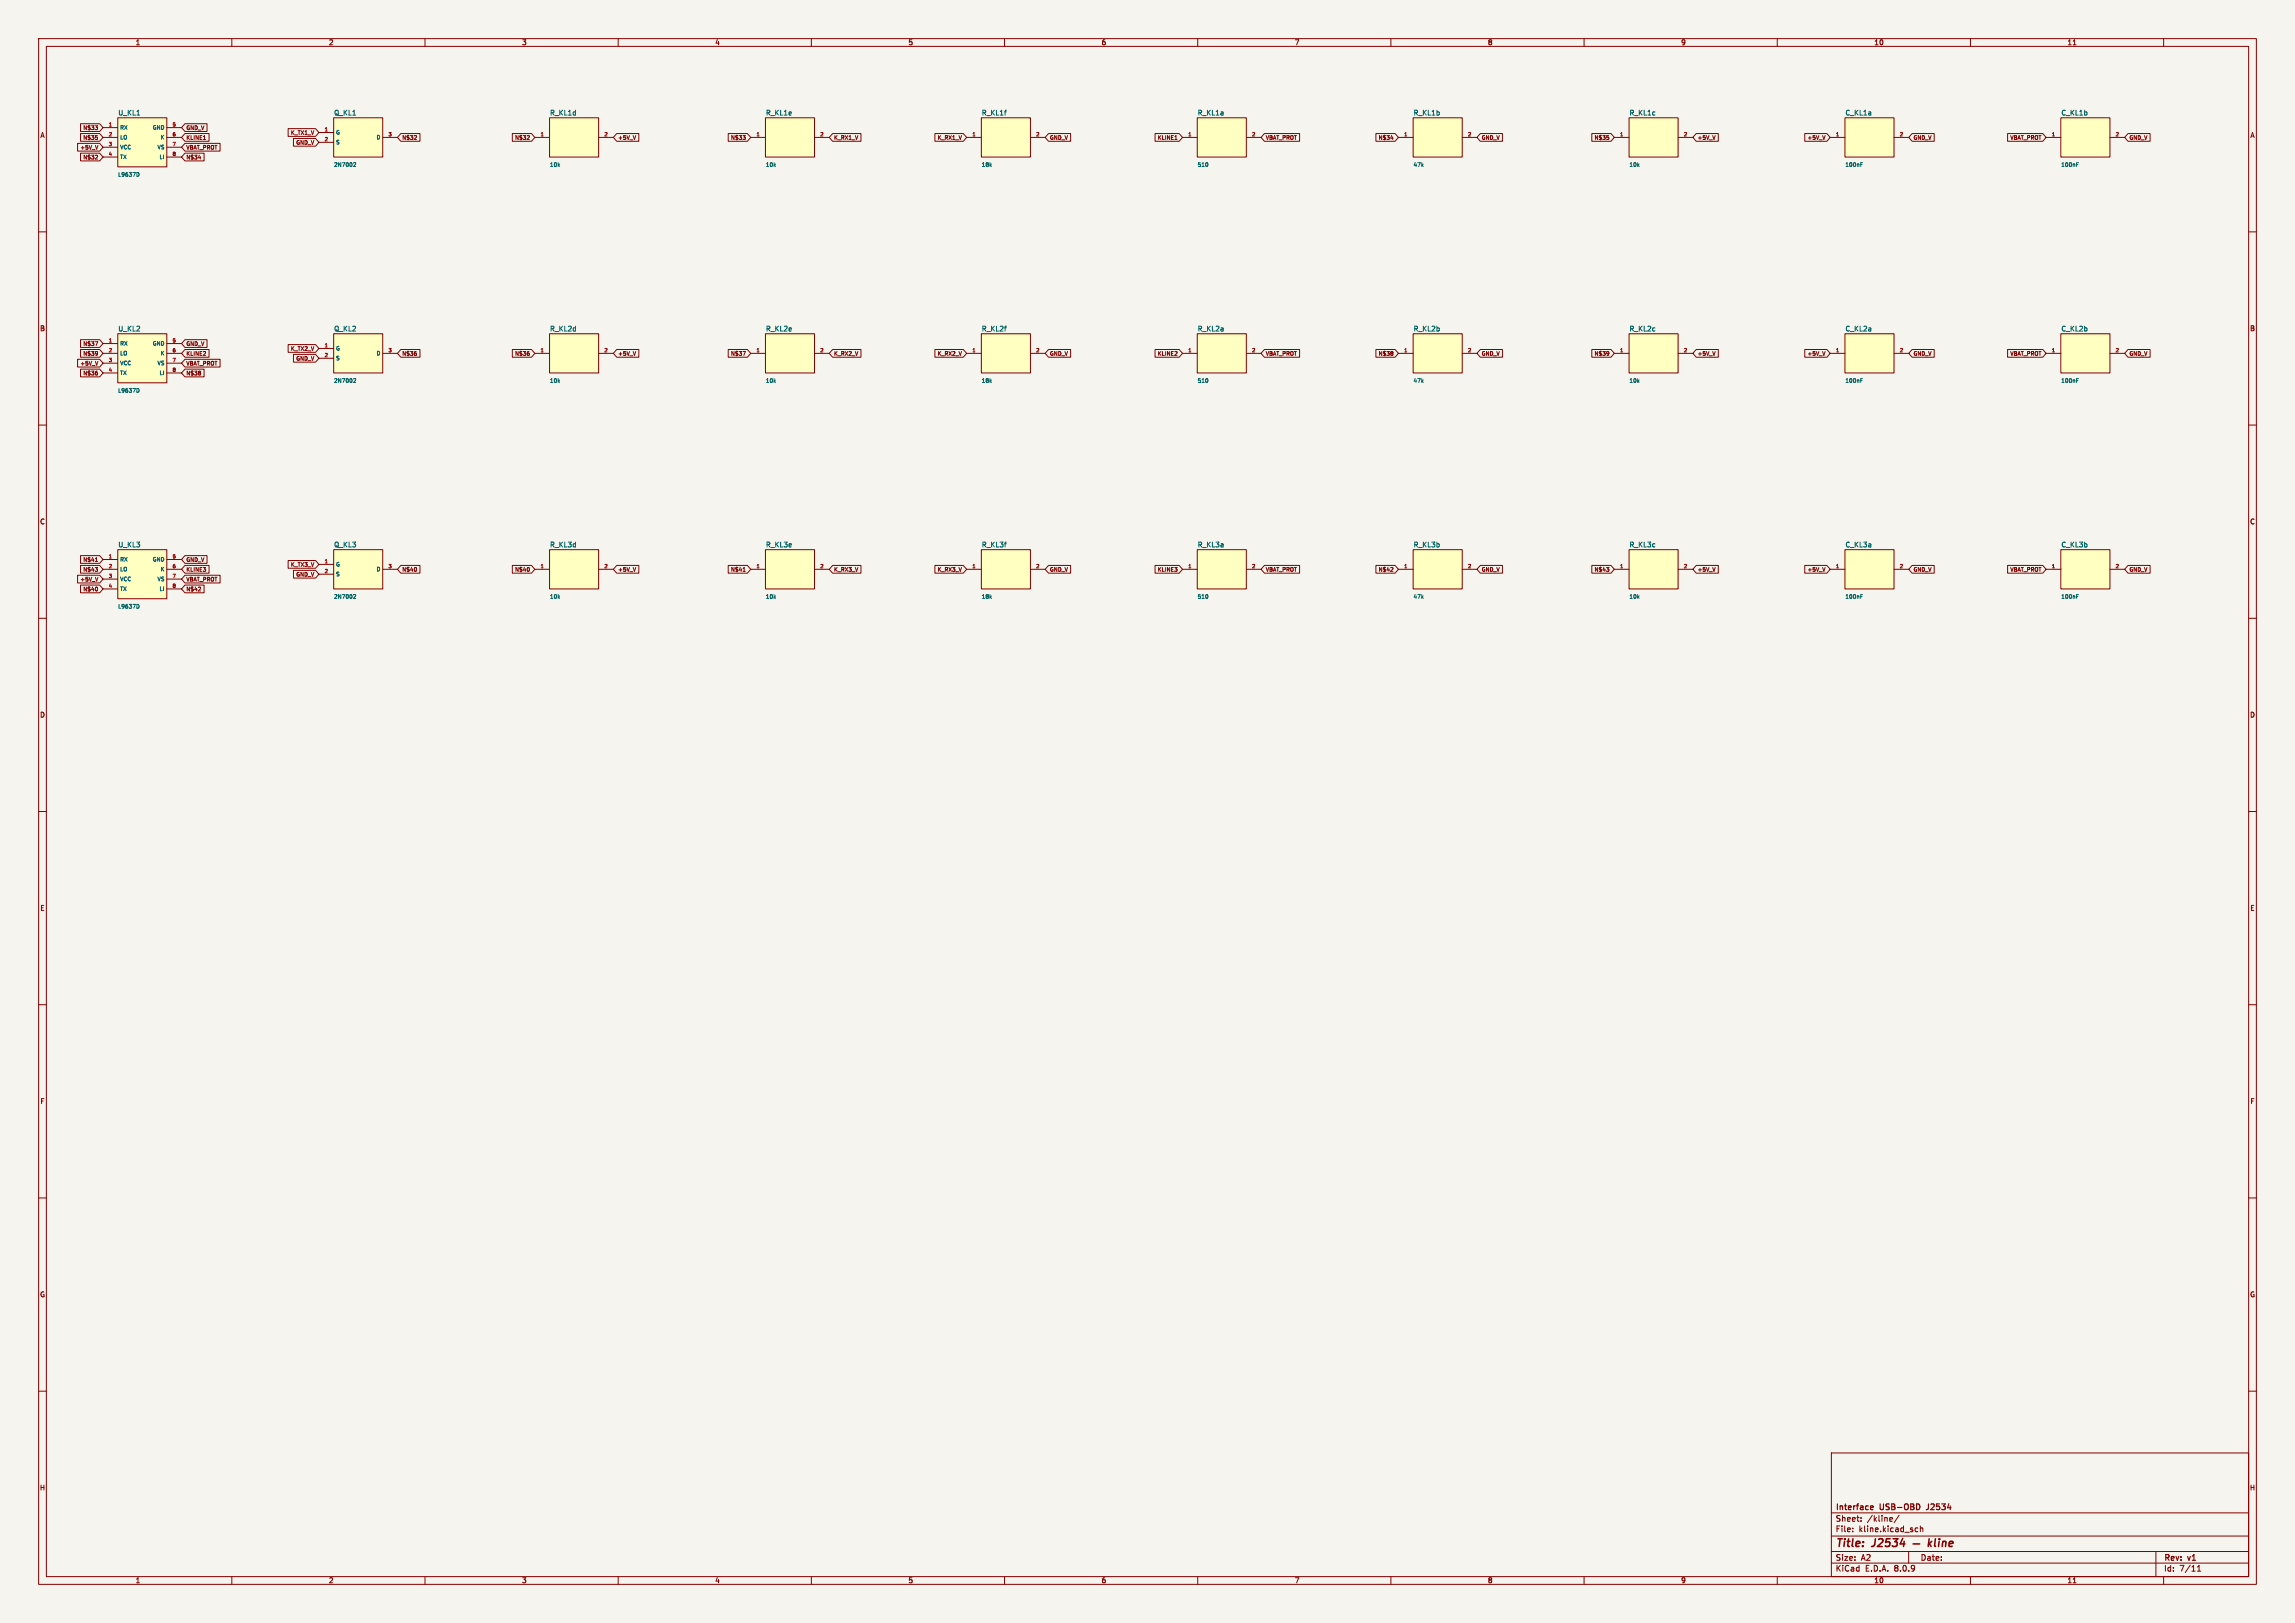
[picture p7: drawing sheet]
<svg xmlns="http://www.w3.org/2000/svg" width="594mm" height="420mm" viewBox="0 0 594 420" stroke-linecap="round" stroke-linejoin="round" font-family="sans-serif">
<defs><g id="words">
<g font-size="2.8" fill="#840000">
<text x="475" y="400.9">Title:</text>
<text x="484.7" y="400.9">J2534</text>
</g>
<g font-size="2.1" fill="#840000">
<text x="475" y="394">Sheet:</text>
<text x="475" y="391.2">Interface</text>
<text x="483.2" y="394">/kline/</text>
<text x="486.7" y="391.2">USB-OBD</text>
<text x="499.3" y="391.2">J2534</text>
<text x="475" y="396.7">File:</text>
<text x="481.1" y="396.7">kline.kicad_sch</text>
<text x="475" y="406.9">KiCad</text>
<text x="475" y="404.1">Size:</text>
<text x="481.7" y="404.1">A2</text>
<text x="482.7" y="406.9">E.D.A.</text>
<text x="490.3" y="406.9">8.0.9</text>
<text x="497" y="404.1">Date:</text>
<text x="560" y="404.3">Rev:</text>
<text x="560" y="406.9">Id:</text>
<text x="564.1" y="406.9">7/11</text>
<text x="566.4" y="404.3">v1</text>
</g>
<g font-size="1.8" fill="#840000">
<text x="35" y="11.9">1</text>
<text x="85" y="11.9">2</text>
<text x="135" y="11.9">3</text>
<text x="185" y="11.9">4</text>
<text x="235" y="11.9">5</text>
<text x="285" y="11.9">6</text>
<text x="335" y="11.9">7</text>
<text x="385" y="11.9">8</text>
<text x="435" y="11.9">9</text>
<text x="485" y="11.9">10</text>
<text x="535" y="11.9">11</text>
<text x="10.3" y="35.9">A</text>
<text x="582.3" y="35.9">A</text>
<text x="10.3" y="85.9">B</text>
<text x="582.3" y="85.9">B</text>
<text x="10.3" y="135.9">C</text>
<text x="582.3" y="135.9">C</text>
<text x="10.3" y="185.9">D</text>
<text x="582.3" y="185.9">D</text>
<text x="10.3" y="235.9">E</text>
<text x="582.3" y="235.9">E</text>
<text x="10.3" y="285.9">F</text>
<text x="582.3" y="285.9">F</text>
<text x="10.3" y="335.9">G</text>
<text x="582.3" y="335.9">G</text>
<text x="10.2" y="385.9">H</text>
<text x="582.2" y="385.9">H</text>
<text x="35" y="409.9">1</text>
<text x="85" y="409.9">2</text>
<text x="135" y="409.9">3</text>
<text x="185" y="409.9">4</text>
<text x="235" y="409.9">5</text>
<text x="285" y="409.9">6</text>
<text x="335" y="409.9">7</text>
<text x="385" y="409.9">8</text>
<text x="435" y="409.9">9</text>
<text x="485" y="409.9">10</text>
<text x="535" y="409.9">11</text>
</g>
<g font-size="1.8" fill="#006464">
<text x="30.5" y="30.1">U_KL1</text>
<text x="86.4" y="30.1">Q_KL1</text>
<text x="142.2" y="30.1">R_KL1d</text>
<text x="198.1" y="30.1">R_KL1e</text>
<text x="254" y="30.1">R_KL1f</text>
<text x="309.9" y="30.1">R_KL1a</text>
<text x="365.8" y="30.1">R_KL1b</text>
<text x="421.6" y="30.1">R_KL1c</text>
<text x="477.5" y="30.1">C_KL1a</text>
<text x="533.4" y="30.1">C_KL1b</text>
<text x="30.5" y="86">U_KL2</text>
<text x="86.4" y="86">Q_KL2</text>
<text x="142.2" y="86">R_KL2d</text>
<text x="198.1" y="86">R_KL2e</text>
<text x="254" y="86">R_KL2f</text>
<text x="309.9" y="86">R_KL2a</text>
<text x="365.8" y="86">R_KL2b</text>
<text x="421.6" y="86">R_KL2c</text>
<text x="477.5" y="86">C_KL2a</text>
<text x="533.4" y="86">C_KL2b</text>
<text x="30.5" y="141.8">U_KL3</text>
<text x="86.4" y="141.8">Q_KL3</text>
<text x="142.2" y="141.8">R_KL3d</text>
<text x="198.1" y="141.8">R_KL3e</text>
<text x="254" y="141.8">R_KL3f</text>
<text x="309.9" y="141.8">R_KL3a</text>
<text x="365.8" y="141.8">R_KL3b</text>
<text x="421.6" y="141.8">R_KL3c</text>
<text x="477.5" y="141.8">C_KL3a</text>
<text x="533.4" y="141.8">C_KL3b</text>
</g>
<g font-size="1.4" fill="#840000">
<text x="21.4" y="33.8">N$33</text>
<text x="48.1" y="33.8">GND_V</text>
<text x="75.1" y="35.1">K_TX1_V</text>
<text x="20.6" y="38.9">+5V_V</text>
<text x="21.4" y="36.4">N$35</text>
<text x="21.4" y="41.4">N$32</text>
<text x="48.1" y="41.4">N$34</text>
<text x="48.1" y="36.4">KLINE1</text>
<text x="48.1" y="38.9">VBAT_PROT</text>
<text x="76.5" y="37.6">GND_V</text>
<text x="104" y="36.4">N$32</text>
<text x="133.1" y="36.4">N$32</text>
<text x="159.9" y="36.4">+5V_V</text>
<text x="189" y="36.4">N$33</text>
<text x="215.8" y="36.4">K_RX1_V</text>
<text x="242.5" y="36.4">K_RX1_V</text>
<text x="271.6" y="36.4">GND_V</text>
<text x="299.5" y="36.4">KLINE1</text>
<text x="327.5" y="36.4">VBAT_PROT</text>
<text x="356.7" y="36.4">N$34</text>
<text x="383.4" y="36.4">GND_V</text>
<text x="412.5" y="36.4">N$35</text>
<text x="439.3" y="36.4">+5V_V</text>
<text x="467.7" y="36.4">+5V_V</text>
<text x="495.2" y="36.4">GND_V</text>
<text x="520.2" y="36.4">VBAT_PROT</text>
<text x="551" y="36.4">GND_V</text>
<text x="21.4" y="89.7">N$37</text>
<text x="48.1" y="89.7">GND_V</text>
<text x="20.6" y="94.8">+5V_V</text>
<text x="21.4" y="92.2">N$39</text>
<text x="48.1" y="94.8">VBAT_PROT</text>
<text x="48.1" y="92.2">KLINE2</text>
<text x="75.1" y="91">K_TX2_V</text>
<text x="76.5" y="93.5">GND_V</text>
<text x="104" y="92.2">N$36</text>
<text x="133.1" y="92.2">N$36</text>
<text x="159.9" y="92.2">+5V_V</text>
<text x="189" y="92.2">N$37</text>
<text x="215.8" y="92.2">K_RX2_V</text>
<text x="242.5" y="92.2">K_RX2_V</text>
<text x="271.6" y="92.2">GND_V</text>
<text x="299.5" y="92.2">KLINE2</text>
<text x="327.5" y="92.2">VBAT_PROT</text>
<text x="356.7" y="92.2">N$38</text>
<text x="383.4" y="92.2">GND_V</text>
<text x="412.5" y="92.2">N$39</text>
<text x="439.3" y="92.2">+5V_V</text>
<text x="467.7" y="92.2">+5V_V</text>
<text x="495.2" y="92.2">GND_V</text>
<text x="520.2" y="92.2">VBAT_PROT</text>
<text x="551" y="92.2">GND_V</text>
<text x="21.4" y="97.3">N$36</text>
<text x="48.1" y="97.3">N$38</text>
<text x="21.4" y="148.1">N$43</text>
<text x="21.4" y="145.6">N$41</text>
<text x="48.1" y="148.1">KLINE3</text>
<text x="48.1" y="145.6">GND_V</text>
<text x="75.1" y="146.9">K_TX3_V</text>
<text x="76.5" y="149.4">GND_V</text>
<text x="104" y="148.1">N$40</text>
<text x="133.1" y="148.1">N$40</text>
<text x="159.9" y="148.1">+5V_V</text>
<text x="189" y="148.1">N$41</text>
<text x="215.8" y="148.1">K_RX3_V</text>
<text x="242.5" y="148.1">K_RX3_V</text>
<text x="271.6" y="148.1">GND_V</text>
<text x="299.5" y="148.1">KLINE3</text>
<text x="327.5" y="148.1">VBAT_PROT</text>
<text x="356.7" y="148.1">N$42</text>
<text x="383.4" y="148.1">GND_V</text>
<text x="412.5" y="148.1">N$43</text>
<text x="439.3" y="148.1">+5V_V</text>
<text x="467.7" y="148.1">+5V_V</text>
<text x="495.2" y="148.1">GND_V</text>
<text x="520.2" y="148.1">VBAT_PROT</text>
<text x="551" y="148.1">GND_V</text>
<text x="20.6" y="150.7">+5V_V</text>
<text x="21.4" y="153.2">N$40</text>
<text x="48.1" y="150.7">VBAT_PROT</text>
<text x="48.1" y="153.2">N$42</text>
</g>
<g font-size="1.4" fill="#006464">
<text x="31" y="33.7">RX</text>
<text x="39.4" y="33.7">GND</text>
<text x="86.9" y="35">G</text>
<text x="31" y="36.3">LO</text>
<text x="31" y="38.8">VCC</text>
<text x="31" y="41.4">TX</text>
<text x="40.6" y="38.8">VS</text>
<text x="41.1" y="41.4">LI</text>
<text x="41.4" y="36.3">K</text>
<text x="86.9" y="37.6">S</text>
<text x="97.3" y="36.3">D</text>
<text x="30.4" y="45.9">L9637D</text>
<text x="86.3" y="43.4">2N7002</text>
<text x="142.2" y="43.4">10k</text>
<text x="198.1" y="43.4">10k</text>
<text x="254" y="43.4">18k</text>
<text x="309.8" y="43.4">510</text>
<text x="365.7" y="43.4">47k</text>
<text x="421.6" y="43.4">10k</text>
<text x="477.5" y="43.4">100nF</text>
<text x="533.4" y="43.4">100nF</text>
<text x="31" y="89.6">RX</text>
<text x="39.4" y="89.6">GND</text>
<text x="31" y="92.2">LO</text>
<text x="31" y="94.7">VCC</text>
<text x="40.6" y="94.7">VS</text>
<text x="41.4" y="92.2">K</text>
<text x="86.9" y="90.9">G</text>
<text x="86.9" y="93.4">S</text>
<text x="97.3" y="92.2">D</text>
<text x="30.4" y="101.8">L9637D</text>
<text x="31" y="97.2">TX</text>
<text x="41.1" y="97.2">LI</text>
<text x="86.3" y="99.2">2N7002</text>
<text x="142.2" y="99.2">10k</text>
<text x="198.1" y="99.2">10k</text>
<text x="254" y="99.2">18k</text>
<text x="309.8" y="99.2">510</text>
<text x="365.7" y="99.2">47k</text>
<text x="421.6" y="99.2">10k</text>
<text x="477.5" y="99.2">100nF</text>
<text x="533.4" y="99.2">100nF</text>
<text x="31" y="145.5">RX</text>
<text x="31" y="148">LO</text>
<text x="39.4" y="145.5">GND</text>
<text x="41.4" y="148">K</text>
<text x="86.9" y="146.8">G</text>
<text x="86.9" y="149.3">S</text>
<text x="97.3" y="148">D</text>
<text x="31" y="150.6">VCC</text>
<text x="31" y="153.1">TX</text>
<text x="40.6" y="150.6">VS</text>
<text x="41.1" y="153.1">LI</text>
<text x="86.3" y="155.1">2N7002</text>
<text x="142.2" y="155.1">10k</text>
<text x="198.1" y="155.1">10k</text>
<text x="254" y="155.1">18k</text>
<text x="309.8" y="155.1">510</text>
<text x="365.7" y="155.1">47k</text>
<text x="421.6" y="155.1">10k</text>
<text x="477.5" y="155.1">100nF</text>
<text x="533.4" y="155.1">100nF</text>
<text x="30.4" y="157.7">L9637D</text>
</g>
<g font-size="1.3" fill="#a90000">
<text x="28" y="32.8">1</text>
<text x="28" y="35.3">2</text>
<text x="44.5" y="32.8">5</text>
<text x="44.5" y="35.3">6</text>
<text x="83.9" y="34">1</text>
<text x="100.4" y="35.3">3</text>
<text x="139.8" y="35.3">1</text>
<text x="156.3" y="35.3">2</text>
<text x="195.6" y="35.3">1</text>
<text x="212.2" y="35.3">2</text>
<text x="251.5" y="35.3">1</text>
<text x="268" y="35.3">2</text>
<text x="307.4" y="35.3">1</text>
<text x="323.9" y="35.3">2</text>
<text x="363.3" y="35.3">1</text>
<text x="379.8" y="35.3">2</text>
<text x="419.2" y="35.3">1</text>
<text x="435.7" y="35.3">2</text>
<text x="475" y="35.3">1</text>
<text x="491.6" y="35.3">2</text>
<text x="530.9" y="35.3">1</text>
<text x="547.4" y="35.3">2</text>
<text x="28" y="37.8">3</text>
<text x="28" y="40.4">4</text>
<text x="44.5" y="37.8">7</text>
<text x="44.5" y="40.4">8</text>
<text x="83.9" y="36.6">2</text>
<text x="28" y="88.6">1</text>
<text x="44.5" y="88.6">5</text>
<text x="83.9" y="89.9">1</text>
<text x="28" y="91.2">2</text>
<text x="28" y="93.7">3</text>
<text x="44.5" y="91.2">6</text>
<text x="44.5" y="93.7">7</text>
<text x="83.9" y="92.5">2</text>
<text x="100.4" y="91.2">3</text>
<text x="139.8" y="91.2">1</text>
<text x="156.3" y="91.2">2</text>
<text x="195.6" y="91.2">1</text>
<text x="212.2" y="91.2">2</text>
<text x="251.5" y="91.2">1</text>
<text x="268" y="91.2">2</text>
<text x="307.4" y="91.2">1</text>
<text x="323.9" y="91.2">2</text>
<text x="363.3" y="91.2">1</text>
<text x="379.8" y="91.2">2</text>
<text x="419.2" y="91.2">1</text>
<text x="435.7" y="91.2">2</text>
<text x="475" y="91.2">1</text>
<text x="491.6" y="91.2">2</text>
<text x="530.9" y="91.2">1</text>
<text x="547.4" y="91.2">2</text>
<text x="28" y="96.3">4</text>
<text x="44.5" y="96.3">8</text>
<text x="28" y="144.5">1</text>
<text x="28" y="147.1">2</text>
<text x="28" y="149.6">3</text>
<text x="44.5" y="144.5">5</text>
<text x="44.5" y="147.1">6</text>
<text x="44.5" y="149.6">7</text>
<text x="83.9" y="145.8">1</text>
<text x="83.9" y="148.3">2</text>
<text x="100.4" y="147.1">3</text>
<text x="139.8" y="147.1">1</text>
<text x="156.3" y="147.1">2</text>
<text x="195.6" y="147.1">1</text>
<text x="212.2" y="147.1">2</text>
<text x="251.5" y="147.1">1</text>
<text x="268" y="147.1">2</text>
<text x="307.4" y="147.1">1</text>
<text x="323.9" y="147.1">2</text>
<text x="363.3" y="147.1">1</text>
<text x="379.8" y="147.1">2</text>
<text x="419.2" y="147.1">1</text>
<text x="435.7" y="147.1">2</text>
<text x="475" y="147.1">1</text>
<text x="491.6" y="147.1">2</text>
<text x="530.9" y="147.1">1</text>
<text x="547.4" y="147.1">2</text>
<text x="28" y="152.1">4</text>
<text x="44.5" y="152.1">8</text>
</g>
</g></defs>
<path d="M0 0h594v420h-594z" fill="#f5f4ef" stroke="#f5f4ef" stroke-width=".26"/>
<g fill="none" stroke="#840000" stroke-width=".26">
<path d="M10 10h574v400h-574zM12 12h570v396h-570zM60 10v2M110 10v2M160 10v2M210 10v2M260 10v2M310 10v2M360 10v2M410 10v2M460 10v2M510 10v2"/>
<path d="M536.6 11.6h.7M560 10v2M10 60h2M582 60h2M10 110h2M582 110h2M10 160h2M582 160h2M10 210h2M582 210h2M10 260h2M582 260h2"/>
<path d="M10 310h2M582 310h2M10 360h2M474 376h108v32h-108zM582 360h2M474 397.5h108M474 391.5h108M479.5 396.2v.2M479.5 395.4v.2M481.7 393.5v.2M481.7 392.7v.2M489.3 392.7h.4l.1 .3-.7 .2"/>
<path d="M489.7 393.6l-.4 .1M491.5 392.1l-1.3 1.9M495.8 396.3h.6M495.8 395.4h.6M497 395.5l.6-.1 .1 1M497 394.9v1.5M60 408v2M110 408v2M160 408v2M210 408v2M260 408v2M310 408v2"/>
<path d="M360 408v2M410 408v2M460 408v2M474 404.5h108M474 401.5h108M494 401.5v3M510 408v2M536.6 409.6h.7M558 401.5v6.5M560 408v2M568.7 406.6h.9M568.7 405.5l.5-.4v1.5"/>
</g>
<path d="M495.1 399.5h1.8M499.3 398.2l-.2 2M499.4 399.4l.4 .8M500 398.9l-.9 .7M500.9 398.2l-.2 1.7 .3 .3M501.9 398.9l-.2 1.3M502 398.2v.2M502.8 399.1l.3-.2 .5 .1-.1 1.2M502.9 398.9l-.2 1.3M504.5 399.5l1-.2-.1-.3h-.8l-.2 .9 .3 .3 .6-.1" fill="none" stroke="#840000" stroke-width=".4"/>
<path d="M484.3 389.7h.5v.3l-.7 .2M484.8 390.6l-.5 .1M498.6 390.7h.1" fill="none" stroke="#840000" stroke-width=".3"/>
<path d="M86.4 30.5h12.7v10.1h-12.7z" fill="#ffffc2"/>
<path d="M82.5 34.3h3.9M82.5 36.8h3.9M86.4 30.5h12.7v10.1h-12.7zM99.1 35.6h3.8" fill="none" stroke="#840000" stroke-width=".26"/>
<path d="M91.5 42.1h.4l.2 .3-.7 .7h.7" fill="none" stroke="#006464" stroke-width=".26"/>
<path d="M421.6 86.4h12.7v10.1h-12.7z" fill="#ffffc2"/>
<path d="M417.8 91.4h3.8M421.6 86.4h12.7v10.1h-12.7zM434.3 91.4h3.8" fill="none" stroke="#840000" stroke-width=".26"/>
<path d="M477.5 86.4h12.7v10.1h-12.7z" fill="#ffffc2"/>
<path d="M473.7 91.4h3.8M477.5 86.4h12.7v10.1h-12.7zM490.2 91.4h3.8" fill="none" stroke="#840000" stroke-width=".26"/>
<path d="M481.6 98.5h.3M481.6 98h.5" fill="none" stroke="#006464" stroke-width=".26"/>
<path d="M309.9 142.2h12.7v10.2h-12.7z" fill="#ffffc2"/>
<path d="M306.1 147.3h3.8M309.9 142.2h12.7v10.2h-12.7zM322.6 147.3h3.8" fill="none" stroke="#840000" stroke-width=".26"/>
<path d="M312.6 154v.7" fill="none" stroke="#006464" stroke-width=".26"/>
<path d="M30.5 86.4h12.7v12.7h-12.7z" fill="#ffffc2"/>
<path d="M26.7 88.9h3.8M26.7 91.4h3.8M26.7 94h3.8M26.7 96.5h3.8M30.5 86.4h12.7v12.7h-12.7zM43.2 88.9h3.8M43.2 91.4h3.8M43.2 94h3.8M43.2 96.5h3.8" fill="none" stroke="#840000" stroke-width=".26"/>
<path d="M35.7 100.5a.54 .54 0 0 1 .3 .5 .54 .54 0 0 1-.3 .5" fill="none" stroke="#006464" stroke-width=".26"/>
<path d="M365.8 86.4h12.7v10.1h-12.7z" fill="#ffffc2"/>
<path d="M361.9 91.4h3.9M365.8 86.4h12.7v10.1h-12.7zM378.5 91.4h3.8" fill="none" stroke="#840000" stroke-width=".26"/>
<path d="M421.6 142.2h12.7v10.2h-12.7z" fill="#ffffc2"/>
<path d="M417.8 147.3h3.8M421.6 142.2h12.7v10.2h-12.7zM434.3 147.3h3.8" fill="none" stroke="#840000" stroke-width=".26"/>
<path d="M86.4 86.4h12.7v10.1h-12.7z" fill="#ffffc2"/>
<path d="M82.5 90.2h3.9M82.5 92.7h3.9M86.4 86.4h12.7v10.1h-12.7zM99.1 91.4h3.8" fill="none" stroke="#840000" stroke-width=".26"/>
<path d="M91.5 98h.4l.2 .3-.7 .7h.7" fill="none" stroke="#006464" stroke-width=".26"/>
<path d="M365.8 30.5h12.7v10.1h-12.7z" fill="#ffffc2"/>
<path d="M361.9 35.6h3.9M365.8 30.5h12.7v10.1h-12.7zM378.5 35.6h3.8" fill="none" stroke="#840000" stroke-width=".26"/>
<path d="M142.2 86.4h12.7v10.1h-12.7z" fill="#ffffc2"/>
<path d="M138.4 91.4h3.8M142.2 86.4h12.7v10.1h-12.7zM154.9 91.4h3.8" fill="none" stroke="#840000" stroke-width=".26"/>
<path d="M254 142.2h12.7v10.2h-12.7z" fill="#ffffc2"/>
<path d="M250.2 147.3h3.8M254 142.2h12.7v10.2h-12.7zM266.7 147.3h3.8" fill="none" stroke="#840000" stroke-width=".26"/>
<path d="M142.2 30.5h12.7v10.1h-12.7z" fill="#ffffc2"/>
<path d="M138.4 35.6h3.8M142.2 30.5h12.7v10.1h-12.7zM154.9 35.6h3.8" fill="none" stroke="#840000" stroke-width=".26"/>
<path d="M198.1 86.4h12.7v10.1h-12.7z" fill="#ffffc2"/>
<path d="M194.3 91.4h3.8M198.1 86.4h12.7v10.1h-12.7zM210.8 91.4h3.8" fill="none" stroke="#840000" stroke-width=".26"/>
<path d="M309.9 86.4h12.7v10.1h-12.7z" fill="#ffffc2"/>
<path d="M306.1 91.4h3.8M309.9 86.4h12.7v10.1h-12.7zM322.6 91.4h3.8" fill="none" stroke="#840000" stroke-width=".26"/>
<path d="M312.6 98.2v.6" fill="none" stroke="#006464" stroke-width=".26"/>
<path d="M309.9 30.5h12.7v10.1h-12.7z" fill="#ffffc2"/>
<path d="M306.1 35.6h3.8M309.9 30.5h12.7v10.1h-12.7zM322.6 35.6h3.8" fill="none" stroke="#840000" stroke-width=".26"/>
<path d="M312.6 42.3v.6" fill="none" stroke="#006464" stroke-width=".26"/>
<path d="M198.1 142.2h12.7v10.2h-12.7z" fill="#ffffc2"/>
<path d="M194.3 147.3h3.8M198.1 142.2h12.7v10.2h-12.7zM210.8 147.3h3.8" fill="none" stroke="#840000" stroke-width=".26"/>
<path d="M142.2 142.2h12.7v10.2h-12.7z" fill="#ffffc2"/>
<path d="M138.4 147.3h3.8M142.2 142.2h12.7v10.2h-12.7zM154.9 147.3h3.8" fill="none" stroke="#840000" stroke-width=".26"/>
<path d="M86.4 142.2h12.7v10.2h-12.7z" fill="#ffffc2"/>
<path d="M82.5 146.1h3.9M82.5 148.6h3.9M86.4 142.2h12.7v10.2h-12.7zM99.1 147.3h3.8" fill="none" stroke="#840000" stroke-width=".26"/>
<path d="M91.5 153.9h.4l.2 .2-.7 .8h.7" fill="none" stroke="#006464" stroke-width=".26"/>
<path d="M30.5 142.2h12.7v12.7h-12.7z" fill="#ffffc2"/>
<path d="M26.7 144.8h3.8M26.7 147.3h3.8M26.7 149.9h3.8M26.7 152.4h3.8M30.5 142.2h12.7v12.7h-12.7zM43.2 144.8h3.8M43.2 147.3h3.8M43.2 149.9h3.8M43.2 152.4h3.8" fill="none" stroke="#840000" stroke-width=".26"/>
<path d="M35.7 156.4a.54 .54 0 0 1 .3 .5 .54 .54 0 0 1-.3 .5" fill="none" stroke="#006464" stroke-width=".26"/>
<path d="M533.4 86.4h12.7v10.1h-12.7z" fill="#ffffc2"/>
<path d="M529.6 91.4h3.8M533.4 86.4h12.7v10.1h-12.7zM546.1 91.4h3.8" fill="none" stroke="#840000" stroke-width=".26"/>
<path d="M537.5 98.5h.3M537.5 98h.5" fill="none" stroke="#006464" stroke-width=".26"/>
<path d="M477.5 30.5h12.7v10.1h-12.7z" fill="#ffffc2"/>
<path d="M473.7 35.6h3.8M477.5 30.5h12.7v10.1h-12.7zM490.2 35.6h3.8" fill="none" stroke="#840000" stroke-width=".26"/>
<path d="M481.6 42.6h.3M481.6 42.1h.5" fill="none" stroke="#006464" stroke-width=".26"/>
<path d="M30.5 30.5h12.7v12.7h-12.7z" fill="#ffffc2"/>
<path d="M26.7 33h3.8M26.7 35.6h3.8M26.7 38.1h3.8M30.5 30.5h12.7v12.7h-12.7zM43.2 33h3.8M43.2 35.6h3.8M43.2 38.1h3.8M26.7 40.6h3.8M43.2 40.6h3.8" fill="none" stroke="#840000" stroke-width=".26"/>
<path d="M35.7 44.6a.54 .54 0 0 1 .3 .5 .54 .54 0 0 1-.3 .5" fill="none" stroke="#006464" stroke-width=".26"/>
<path d="M254 86.4h12.7v10.1h-12.7z" fill="#ffffc2"/>
<path d="M250.2 91.4h3.8M254 86.4h12.7v10.1h-12.7zM266.7 91.4h3.8" fill="none" stroke="#840000" stroke-width=".26"/>
<path d="M254 30.5h12.7v10.1h-12.7z" fill="#ffffc2"/>
<path d="M250.2 35.6h3.8M254 30.5h12.7v10.1h-12.7zM266.7 35.6h3.8" fill="none" stroke="#840000" stroke-width=".26"/>
<path d="M421.6 30.5h12.7v10.1h-12.7z" fill="#ffffc2"/>
<path d="M417.8 35.6h3.8M421.6 30.5h12.7v10.1h-12.7zM434.3 35.6h3.8" fill="none" stroke="#840000" stroke-width=".26"/>
<path d="M533.4 30.5h12.7v10.1h-12.7z" fill="#ffffc2"/>
<path d="M529.6 35.6h3.8M533.4 30.5h12.7v10.1h-12.7zM546.1 35.6h3.8" fill="none" stroke="#840000" stroke-width=".26"/>
<path d="M537.5 42.6h.3M537.5 42.1h.5" fill="none" stroke="#006464" stroke-width=".26"/>
<path d="M198.1 30.5h12.7v10.1h-12.7z" fill="#ffffc2"/>
<path d="M194.3 35.6h3.8M198.1 30.5h12.7v10.1h-12.7zM210.8 35.6h3.8" fill="none" stroke="#840000" stroke-width=".26"/>
<path d="M477.5 142.2h12.7v10.2h-12.7z" fill="#ffffc2"/>
<path d="M473.7 147.3h3.8M477.5 142.2h12.7v10.2h-12.7zM490.2 147.3h3.8" fill="none" stroke="#840000" stroke-width=".26"/>
<path d="M481.6 154.3h.3M481.6 153.9h.5" fill="none" stroke="#006464" stroke-width=".26"/>
<path d="M365.8 142.2h12.7v10.2h-12.7z" fill="#ffffc2"/>
<path d="M361.9 147.3h3.9M365.8 142.2h12.7v10.2h-12.7zM378.5 147.3h3.8" fill="none" stroke="#840000" stroke-width=".26"/>
<path d="M533.4 142.2h12.7v10.2h-12.7z" fill="#ffffc2"/>
<g fill="none" stroke="#840000" stroke-width=".26">
<path d="M20.1 37.1h5.7l.9 1-.9 1h-5.7zM20.8 34.6h5l.9 1-.9 1h-5zM20.8 32h5l.9 1-.9 1h-5zM20.8 39.6h5l.9 1-.9 1h-5zM24.6 32.5h.7l-.4 .4M24.7 35.1h.5M25.1 32.9l.2 .2-.2 .4M25.1 35.5l.2 .2-.2 .4M25.3 37.6l-.3 1M47.9 39.6h4.9v2h-4.9l-.9-1zM47.9 34.6h6.2v2h-6.2l-.9-1zM47.9 32h5.7v2h-5.7l-.9-1z"/>
<path d="M47.9 37.1h9.1v2h-9.1l-.9-1zM52.6 36.1h.6M74.6 33.3h7.1l.8 1-.8 1h-7.1zM76 35.8h5.7l.8 1-.8 1h-5.7zM103.7 34.6h5v2h-5l-.8-1zM107.7 35.1l.1 .4-.6 .6h.6M132.6 34.6h5l.8 1-.8 1h-5zM136.8 35.1l.2 .4-.6 .6h.6M159.6 34.6h5.7v2h-5.7l-.9-1zM188.5 34.6h4.9l.9 1-.9 1h-4.9zM192.3 35.1h.6l-.3 .4M192.7 35.5l.2 .2-.2 .4"/>
<path d="M215.5 34.6h7.3v2h-7.3l-.9-1zM242 34.6h7.3l.9 1-.9 1h-7.3zM271.4 34.6h5.7v2h-5.7l-.9-1zM299 34.6h6.2l.9 1-.9 1h-6.2zM304.1 36.1h.6M327.3 34.6h9.1v2h-9.1l-.9-1zM356.1 34.6h5l.8 1-.8 1h-5zM360 35.8h.6M360.4 35.4v.7M383.1 34.6h5.8v2h-5.8l-.8-1zM412 34.6h5l.8 1-.8 1h-5zM415.9 35.1h.5"/>
<path d="M416.2 35.5l.2 .2-.2 .4M439 34.6h5.7v2h-5.7l-.9-1zM467.1 34.6h5.7l.9 1-.9 1h-5.7zM472.4 35.1l-.3 1M494.9 34.6h5.7v2h-5.7l-.9-1zM519.6 34.6h9.1l.9 1-.9 1h-9.1zM550.8 34.6h5.7v2h-5.7l-.9-1zM25.1 40.2l.1 .4-.6 .6h.7M51.4 40.8h.6M20.1 93h5.7l.9 1-.9 1h-5.7zM20.8 95.5h5l.9 1-.9 1h-5zM20.8 87.9h5l.9 1-.9 1h-5z"/>
<path d="M20.8 90.4h5l.9 1-.9 1h-5zM24.6 88.4h.7l-.4 1M25 96h.2M25.1 91l.2 .2-.2 .7M25.1 96.4l.2 .2-.2 .4M25.3 91.4l-.2 .2M25.3 93.5l-.3 1M47.9 95.5h4.9v2h-4.9l-.9-1zM47.9 93h9.1v2h-9.1l-.9-1zM47.9 90.4h6.2v2h-6.2l-.9-1zM47.9 87.9h5.7v2h-5.7l-.9-1zM51.8 96.1v.3"/>
<path d="M51.8 96.5v.5M74.6 89.2h7.1l.8 1-.8 1h-7.1zM76 91.7h5.7l.8 1-.8 1h-5.7zM103.7 90.4h5v2h-5l-.8-1zM107.7 91.4v.5M132.6 90.4h5l.8 1-.8 1h-5zM136.7 91h.2M136.8 91.3l.2 .2-.2 .5M159.6 90.4h5.7v2h-5.7l-.9-1zM188.5 90.4h4.9l.9 1-.9 1h-4.9zM192.3 91h.6l-.4 1M215.5 90.4h7.3v2h-7.3l-.9-1z"/>
<path d="M242 90.4h7.3l.9 1-.9 1h-7.3zM271.4 90.4h5.7v2h-5.7l-.9-1zM299 90.4h6.2l.9 1-.9 1h-6.2zM327.3 90.4h9.1v2h-9.1l-.9-1zM356.1 90.4h5l.8 1-.8 1h-5zM360.3 91l.2 .2-.2 .2 .2 .4-.2 .2M383.1 90.4h5.8v2h-5.8l-.8-1zM412 90.4h5l.8 1-.8 1h-5zM416.2 91l.2 .2-.1 .7M416.4 91.4l-.2 .2M439 90.4h5.7v2h-5.7l-.9-1zM467.1 90.4h5.7l.9 1-.9 1h-5.7z"/>
<path d="M472.4 91l-.3 1M494.9 90.4h5.7v2h-5.7l-.9-1zM519.6 90.4h9.1l.9 1-.9 1h-9.1zM550.8 90.4h5.7v2h-5.7l-.9-1zM20.1 148.9h5.7l.9 1-.9 1h-5.7zM20.8 146.3h5l.9 1-.9 1h-5zM20.8 143.8h5l.9 1-.9 1h-5zM20.8 151.4h5l.9 1-.9 1h-5zM24.6 146.8h.7l-.4 .4M24.7 145.3h.6M24.9 144.4l.1-.1v1M25.1 147.2l.2 .2-.2 .4"/>
<path d="M25.1 152l.2 .3-.2 .6M25.3 149.4l-.3 1M47.9 146.3h6.2v2h-6.2l-.9-1zM47.9 143.8h5.7v2h-5.7l-.9-1zM47.9 148.9h9.1v2h-9.1l-.9-1zM47.9 151.4h4.9v2h-4.9l-.9-1zM51.8 152l.1 .4-.6 .5h.6M74.6 145h7.1l.8 1.1-.8 1h-7.1zM76 147.6h5.7l.8 1-.8 1h-5.7zM103.7 146.3h5v2h-5l-.8-1zM107.7 146.9v.9M132.6 146.3h5l.8 1-.8 1h-5z"/>
<path d="M136.9 146.9l.1 .3-.1 .6M159.6 146.3h5.7v2h-5.7l-.9-1zM188.5 146.3h4.9l.9 1-.9 1h-4.9zM192.3 147.8h.6M192.5 147l.1-.2v1M215.5 146.3h7.3v2h-7.3l-.9-1zM242 146.3h7.3l.9 1-.9 1h-7.3zM271.4 146.3h5.7v2h-5.7l-.9-1zM299 146.3h6.2l.9 1-.9 1h-6.2zM327.3 146.3h9.1v2h-9.1l-.9-1zM356.1 146.3h5l.8 1-.8 1h-5zM360.3 146.8l.2 .5-.6 .5h.6"/>
<path d="M383.1 146.3h5.8v2h-5.8l-.8-1zM412 146.3h5l.8 1-.8 1h-5zM415.8 146.8h.6l-.3 .4M416.2 147.2l.2 .2-.2 .4M439 146.3h5.7v2h-5.7l-.9-1zM467.1 146.3h5.7l.9 1-.9 1h-5.7zM472.4 146.8l-.3 1M494.9 146.3h5.7v2h-5.7l-.9-1zM519.6 146.3h9.1l.9 1-.9 1h-9.1zM529.6 147.3h3.8M533.4 142.2h12.7v10.2h-12.7zM546.1 147.3h3.8"/>
<path d="M550.8 146.3h5.7v2h-5.7l-.9-1z"/>
</g>
<path d="M537.5 154.3h.3M537.5 153.9h.5" fill="none" stroke="#006464" stroke-width=".26"/>
<use href="#words"/>
</svg>
